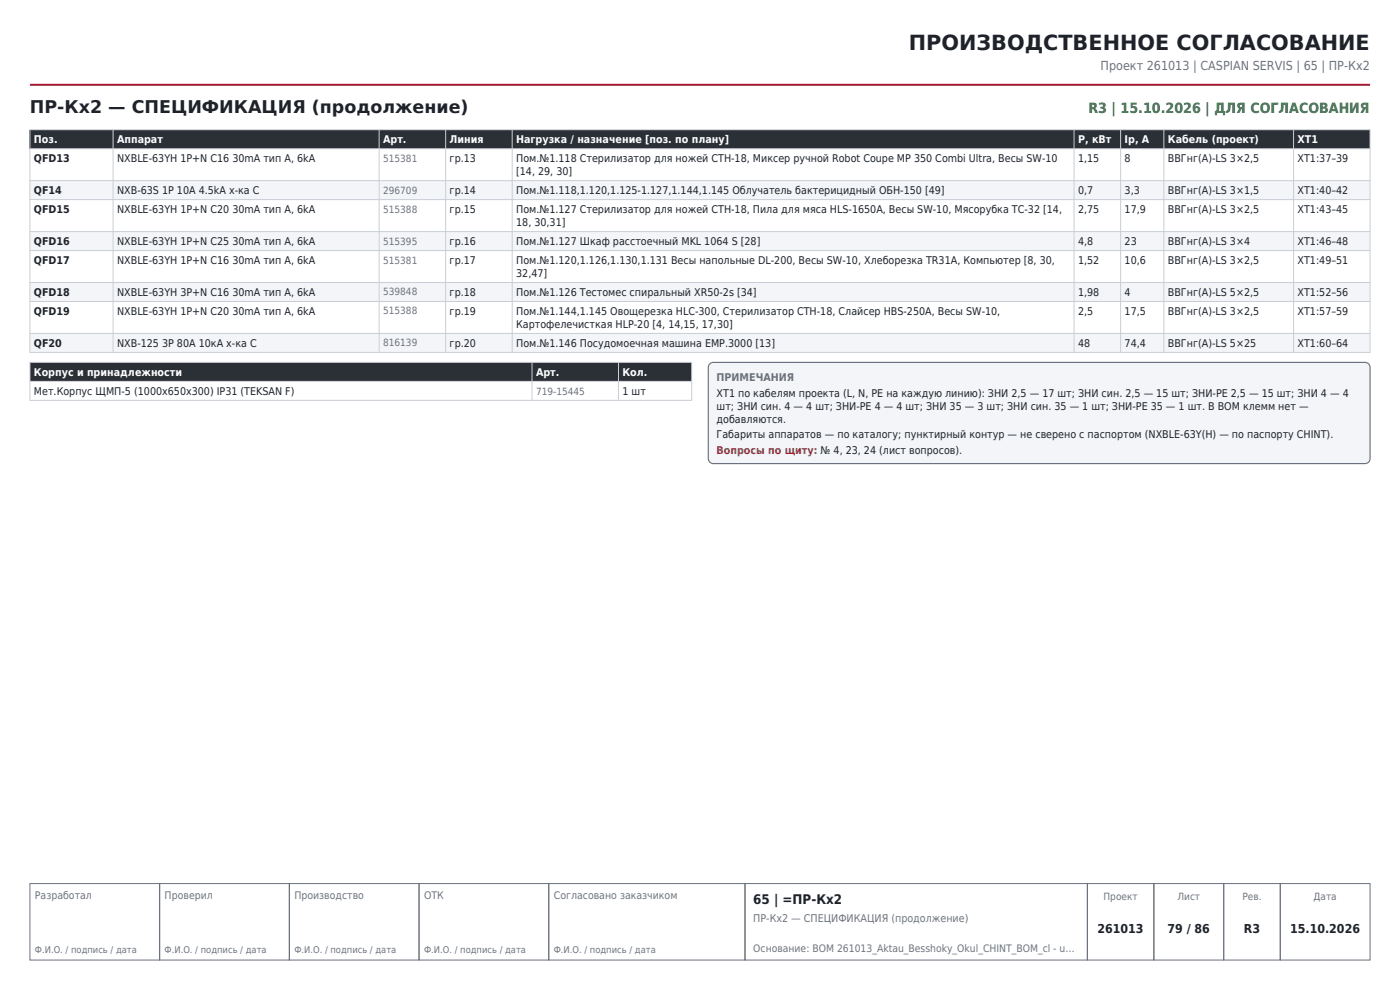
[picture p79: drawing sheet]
<svg xmlns="http://www.w3.org/2000/svg" width="297mm" height="210mm" viewBox="0 0 297 210" stroke-linecap="round" stroke-linejoin="round" font-family="sans-serif">
<defs><g id="words">
<text font-size="4.4" fill="#1f2329" x="192.8" y="10.6">ПРОИЗВОДСТВЕННОЕ СОГЛАСОВАНИЕ</text>
<text font-size="3.7" fill="#1f2329" x="6.3" y="24">ПР-Кх2 — СПЕЦИФИКАЦИЯ (продолжение)</text>
<text font-size="3" fill="#2e7d32" x="230.9" y="24">R3 | 15.10.2026 | ДЛЯ СОГЛАСОВАНИЯ</text>
<text font-size="2.8" fill="#1f2329" x="159.8" y="191.7">65 | =ПР-Кх2</text>
<text font-size="2.6" fill="#6b7280" x="233.5" y="14.8">Проект 261013 | CASPIAN SERVIS | 65 | ПР-Кх2</text>
<g font-size="2.6" fill="#1f2329">
<text x="232.8" y="198">261013</text>
<text x="247.7" y="198">79 / 86</text>
<text x="263.9" y="198">R3</text>
<text x="273.7" y="198">15.10.2026</text>
</g>
<g font-size="2.3" fill="#fff">
<text x="7.2" y="30.4">Поз.</text>
<text x="24.8" y="30.4">Аппарат</text>
<text x="81.3" y="30.4">Арт.</text>
<text x="95.4" y="30.4">Линия</text>
<text x="109.5" y="30.4">Нагрузка / назначение [поз. по плану]</text>
<text x="228.7" y="30.4">P, кВт</text>
<text x="238.6" y="30.4">Iр, А</text>
<text x="247.8" y="30.4">Кабель (проект)</text>
<text x="275.3" y="30.4">XT1</text>
<text x="7.2" y="79.8">Корпус и принадлежности</text>
<text x="113.7" y="79.8">Арт.</text>
<text x="132.1" y="79.8">Кол.</text>
</g>
<g font-size="2.3" fill="#1f2329">
<text x="7.2" y="34.4">QFD13</text>
<text x="24.8" y="34.4">NXBLE-63YH 1P+N C16 30mA тип A, 6kA</text>
<text x="95.4" y="34.4">гр.13</text>
<text x="109.5" y="34.4">Пом.№1.118 Стерилизатор для ножей СТН-18, Миксер ручной Robot Coupe MP 350 Combi Ultra, Весы SW-10</text>
<text x="228.7" y="34.4">1,15</text>
<text x="238.6" y="34.4">8</text>
<text x="247.8" y="34.4">ВВГнг(А)-LS 3×2,5</text>
<text x="275.3" y="34.4">XT1:37–39</text>
<text x="7.2" y="41.2">QF14</text>
<text x="24.8" y="41.2">NXB-63S 1P 10А 4.5kA х-ка C</text>
<text x="95.4" y="41.2">гр.14</text>
<text x="109.5" y="37.2">[14, 29, 30]</text>
<text x="109.5" y="41.2">Пом.№1.118,1.120,1.125-1.127,1.144,1.145 Облучатель бактерицидный ОБН-150 [49]</text>
<text x="228.7" y="41.2">0,7</text>
<text x="238.6" y="41.2">3,3</text>
<text x="247.8" y="41.2">ВВГнг(А)-LS 3×1,5</text>
<text x="275.3" y="41.2">XT1:40–42</text>
<text x="7.2" y="45.2">QFD15</text>
<text x="24.8" y="45.2">NXBLE-63YH 1P+N C20 30mA тип A, 6kA</text>
<text x="95.4" y="45.2">гр.15</text>
<text x="109.5" y="45.2">Пом.№1.127 Стерилизатор для ножей СТН-18, Пила для мяса HLS-1650A, Весы SW-10, Мясорубка TC-32 [14,</text>
<text x="109.5" y="48">18, 30,31]</text>
<text x="228.7" y="45.2">2,75</text>
<text x="238.6" y="45.2">17,9</text>
<text x="247.8" y="45.2">ВВГнг(А)-LS 3×2,5</text>
<text x="275.3" y="45.2">XT1:43–45</text>
<text x="7.2" y="52">QFD16</text>
<text x="24.8" y="52">NXBLE-63YH 1P+N C25 30mA тип A, 6kA</text>
<text x="95.4" y="52">гр.16</text>
<text x="109.5" y="52">Пом.№1.127 Шкаф расстоечный MKL 1064 S [28]</text>
<text x="228.7" y="52">4,8</text>
<text x="238.6" y="52">23</text>
<text x="247.8" y="52">ВВГнг(А)-LS 3×4</text>
<text x="275.3" y="52">XT1:46–48</text>
<text x="7.2" y="56">QFD17</text>
<text x="24.8" y="56">NXBLE-63YH 1P+N C16 30mA тип A, 6kA</text>
<text x="95.4" y="56">гр.17</text>
<text x="109.5" y="56">Пом.№1.120,1.126,1.130,1.131 Весы напольные DL-200, Весы SW-10, Хлеборезка TR31A, Компьютер [8, 30,</text>
<text x="109.5" y="58.8">32,47]</text>
<text x="228.7" y="56">1,52</text>
<text x="238.6" y="56">10,6</text>
<text x="247.8" y="56">ВВГнг(А)-LS 3×2,5</text>
<text x="275.3" y="56">XT1:49–51</text>
<text x="7.2" y="62.8">QFD18</text>
<text x="24.8" y="62.8">NXBLE-63YH 3P+N C16 30mA тип A, 6kA</text>
<text x="95.4" y="62.8">гр.18</text>
<text x="109.5" y="62.8">Пом.№1.126 Тестомес спиральный XR50-2s [34]</text>
<text x="228.7" y="62.8">1,98</text>
<text x="238.6" y="62.8">4</text>
<text x="247.8" y="62.8">ВВГнг(А)-LS 5×2,5</text>
<text x="275.3" y="62.8">XT1:52–56</text>
<text x="7.2" y="66.8">QFD19</text>
<text x="24.8" y="66.8">NXBLE-63YH 1P+N C20 30mA тип A, 6kA</text>
<text x="95.4" y="66.8">гр.19</text>
<text x="109.5" y="66.8">Пом.№1.144,1.145 Овощерезка HLC-300, Стерилизатор СТН-18, Слайсер HBS-250A, Весы SW-10,</text>
<text x="109.5" y="69.6">Картофелечисткая HLP-20 [4, 14,15, 17,30]</text>
<text x="228.7" y="66.8">2,5</text>
<text x="238.6" y="66.8">17,5</text>
<text x="247.8" y="66.8">ВВГнг(А)-LS 3×2,5</text>
<text x="275.3" y="66.8">XT1:57–59</text>
<text x="7.2" y="73.6">QF20</text>
<text x="24.8" y="73.6">NXB-125 3P 80A 10кА х-ка C</text>
<text x="95.4" y="73.6">гр.20</text>
<text x="109.5" y="73.6">Пом.№1.146 Посудомоечная машина EMP.3000 [13]</text>
<text x="228.7" y="73.6">48</text>
<text x="238.6" y="73.6">74,4</text>
<text x="247.8" y="73.6">ВВГнг(А)-LS 5×25</text>
<text x="275.3" y="73.6">XT1:60–64</text>
<text x="7.2" y="83.8">Мет.Корпус ЩМП-5 (1000x650x300) IP31 (TEKSAN F)</text>
<text x="132.1" y="83.8">1 шт</text>
<text x="152" y="84.2">XT1 по кабелям проекта (L, N, PE на каждую линию): ЗНИ 2,5 — 17 шт; ЗНИ син. 2,5 — 15 шт; ЗНИ-PE 2,5 — 15 шт; ЗНИ 4 — 4</text>
<text x="152" y="86.9">шт; ЗНИ син. 4 — 4 шт; ЗНИ-PE 4 — 4 шт; ЗНИ 35 — 3 шт; ЗНИ син. 35 — 1 шт; ЗНИ-PE 35 — 1 шт. В BOM клемм нет —</text>
<text x="152" y="89.7">добавляются.</text>
<text x="152" y="93">Габариты аппаратов — по каталогу; пунктирный контур — не сверено с паспортом (NXBLE-63Y(H) — по паспорту CHINT).</text>
</g>
<g font-size="2.3" fill="#6b7280">
<text x="152" y="80.9">ПРИМЕЧАНИЯ</text>
<text x="159.8" y="195.5">ПР-Кх2 — СПЕЦИФИКАЦИЯ (продолжение)</text>
</g>
<text font-size="2.3" fill="#b26b00" x="152" y="96.3">Вопросы по щиту: № 4, 23, 24 (лист вопросов).</text>
<g font-size="2.2" fill="#6b7280">
<text x="7.4" y="190.6">Разработал</text>
<text x="34.9" y="190.6">Проверил</text>
<text x="62.4" y="190.6">Производство</text>
<text x="90" y="190.6">ОТК</text>
<text x="117.5" y="190.6">Согласовано заказчиком</text>
<text x="159.8" y="201.9">Основание: BOM 261013_Aktau_Besshoky_Okul_CHINT_BOM_cl - u…</text>
</g>
<g font-size="2.1" fill="#6b7280">
<text x="81.3" y="34.3">515381</text>
<text x="81.3" y="41.1">296709</text>
<text x="81.3" y="45.1">515388</text>
<text x="81.3" y="51.9">515395</text>
<text x="81.3" y="55.9">515381</text>
<text x="81.3" y="62.7">539848</text>
<text x="81.3" y="66.7">515388</text>
<text x="81.3" y="73.5">816139</text>
<text x="113.7" y="83.7">719-15445</text>
<text x="234.1" y="190.9">Проект</text>
<text x="249.8" y="190.9">Лист</text>
<text x="263.6" y="190.9">Рев.</text>
<text x="278.7" y="190.9">Дата</text>
</g>
<g font-size="2" fill="#6b7280">
<text x="7.4" y="202.2">Ф.И.О. / подпись / дата</text>
<text x="34.9" y="202.2">Ф.И.О. / подпись / дата</text>
<text x="62.4" y="202.2">Ф.И.О. / подпись / дата</text>
<text x="90" y="202.2">Ф.И.О. / подпись / дата</text>
<text x="117.5" y="202.2">Ф.И.О. / подпись / дата</text>
</g>
</g></defs>
<path d="M6.3 18h284.4" fill="none" stroke="#c8102e" stroke-width=".42"/>
<path d="M6.3 187.4h27.6v16.2h-27.6zM33.9 187.4h27.5v16.2h-27.5zM61.4 187.4h27.5v16.2h-27.5zM88.9 187.4h27.5v16.2h-27.5zM116.4 187.4h41.6v16.2h-41.6zM158 187.4h72.7v16.2h-72.7zM230.7 187.4h14.1v16.2h-14.1zM244.8 187.4h14.8v16.2h-14.8zM259.6 187.4h12v16.2h-12zM271.6 187.4h19.1v16.2h-19.1z" fill="none" stroke="#6b7280" stroke-width=".21"/>
<path d="M6.3 27.5h284.4v4h-284.4z" fill-rule="evenodd" fill="#2b2f36"/>
<g fill="#f3f5f8">
<path d="M6.3 38.3h284.4v4h-284.4z" fill-rule="evenodd"/>
<path d="M6.3 49.1h284.4v4h-284.4z" fill-rule="evenodd"/>
<path d="M6.3 59.9h284.4v4.1h-284.4z" fill-rule="evenodd"/>
<path d="M6.3 70.7h284.4v4.1h-284.4z" fill-rule="evenodd"/>
</g>
<g fill="none" stroke="#c9ced6" stroke-width=".21">
<path d="M6.3 27.5h284.4v47.3h-284.4zM6.3 31.5h284.4M6.3 38.3h284.4M24 27.5v47.3M80.4 27.5v47.3M94.5 27.5v47.3M108.7 27.5v47.3M227.9 27.5v47.3M237.7 27.5v47.3M246.9 27.5v47.3M274.4 27.5v47.3M6.3 42.3h284.4"/>
<path d="M6.3 49.1h284.4M6.3 53.1h284.4M6.3 59.9h284.4M6.3 64h284.4M6.3 70.7h284.4"/>
</g>
<path d="M6.3 76.9h140.4v4h-140.4z" fill-rule="evenodd" fill="#2b2f36"/>
<path d="M6.3 76.9h140.4v8h-140.4zM112.9 76.9v8M131.2 76.9v8M6.3 80.9h140.4" fill="none" stroke="#c9ced6" stroke-width=".21"/>
<path d="M150.7 77.1l.6-.2h138.3a1.06 1.06 0 0 1 1.1 1v19.4a1.06 1.06 0 0 1-1.1 1h-138.3a1.06 1.06 0 0 1-1-1v-19.4z" fill-rule="evenodd" fill="#f3f5f8" stroke="#6b7280" stroke-width=".25"/>
<use href="#words"/>
</svg>
